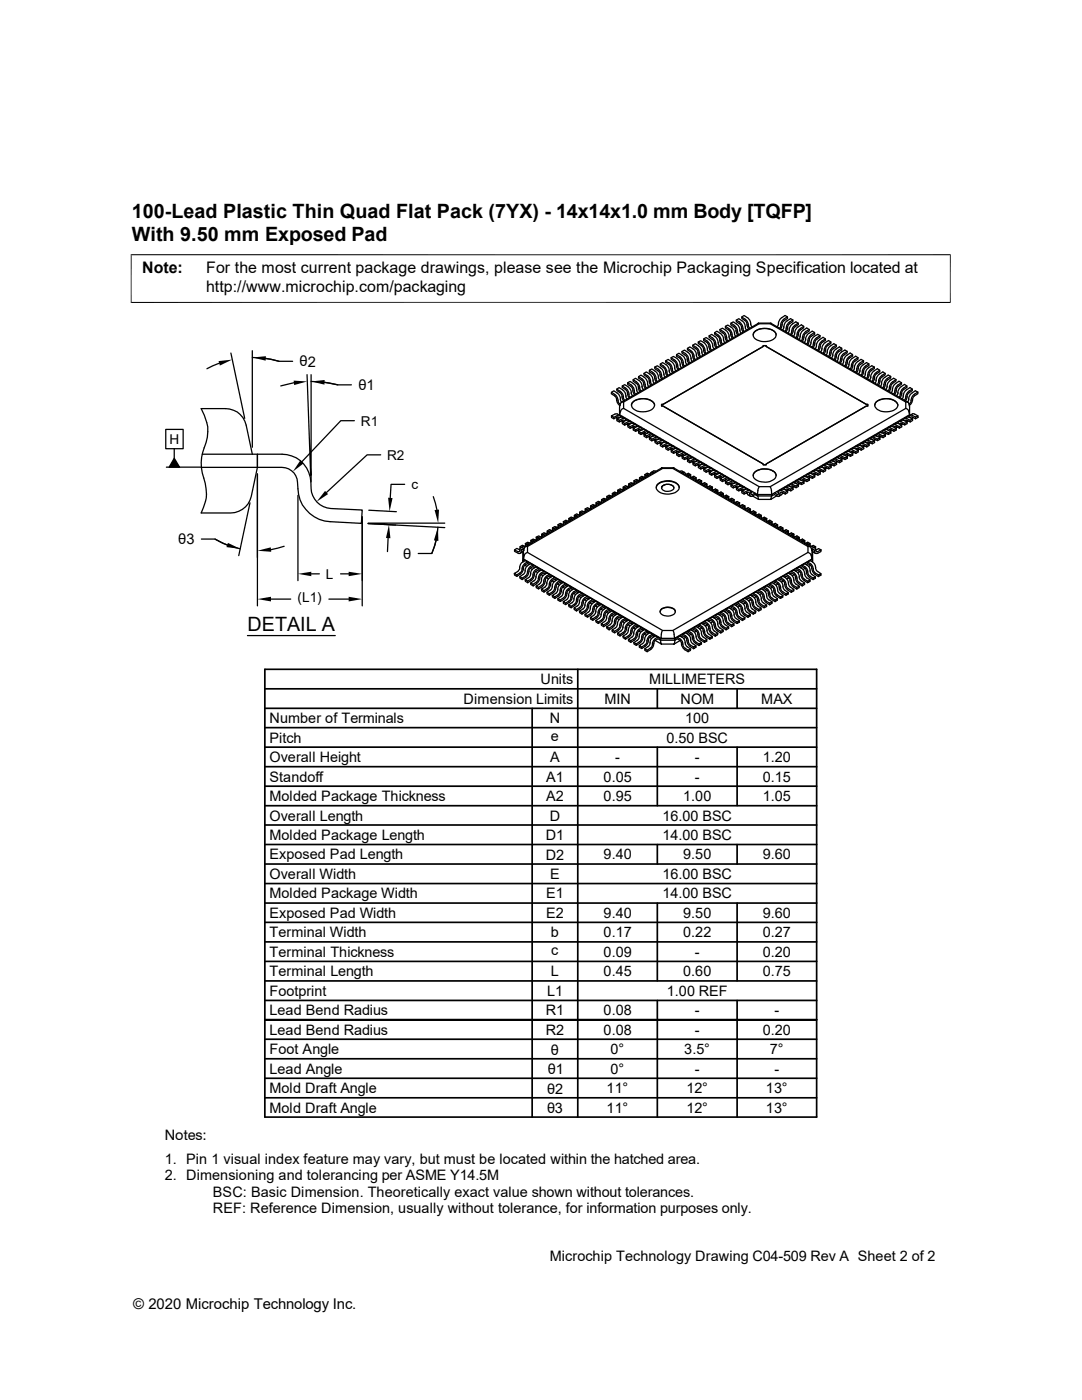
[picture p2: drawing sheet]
<svg xmlns="http://www.w3.org/2000/svg" width="216mm" height="279mm" viewBox="0 0 216 279" stroke-linecap="round" stroke-linejoin="round" font-family="sans-serif">
<defs><g id="words">
<g font-size="3.9">
<text x="26.3" y="43.5">100-Lead Plastic Thin Quad Flat Pack (7YX) - 14x14x1.0 mm Body [TQFP]</text>
<text x="26.3" y="48">With 9.50 mm Exposed Pad</text>
<text x="49.4" y="126">DETAIL A</text>
</g>
<g font-size="3.2">
<text x="28.3" y="54.6">Note:</text>
<text x="41.1" y="54.6">For the most current package drawings, please see the Microchip Packaging Specification located at</text>
<text x="41.1" y="58.3">http://www.microchip.com/packaging</text>
</g>
<text font-size="3" x="26.6" y="261.3">© 2020 Microchip Technology Inc.</text>
<g font-size="2.9">
<text x="59.7" y="73.1">θ2</text>
<text x="71.5" y="77.9">θ1</text>
<text x="35.5" y="108.6">θ3</text>
<text x="80.4" y="111.5">θ</text>
<text x="107.8" y="136.5">Units</text>
<text x="129.6" y="136.5">MILLIMETERS</text>
<text x="92.5" y="140.4">Dimension Limits</text>
<text x="120.6" y="140.4">MIN</text>
<text x="135.8" y="140.4">NOM</text>
<text x="151.9" y="140.4">MAX</text>
<text x="53.8" y="144.3">Number of Terminals</text>
<text x="53.8" y="148.2">Pitch</text>
<text x="109.7" y="144.3">N</text>
<text x="109.9" y="147.9">e</text>
<text x="133" y="148.2">0.50 BSC</text>
<text x="136.7" y="144.3">100</text>
<text x="53.8" y="152.1">Overall Height</text>
<text x="53.8" y="156">Standoff</text>
<text x="109" y="156">A1</text>
<text x="109.8" y="152.1">A</text>
<text x="120.5" y="156">0.05</text>
<text x="122.7" y="152.1">-</text>
<text x="138.7" y="152.1">-</text>
<text x="138.7" y="156">-</text>
<text x="152.2" y="152.1">1.20</text>
<text x="152.2" y="156">0.15</text>
<text x="53.8" y="159.9">Molded Package Thickness</text>
<text x="109" y="159.9">A2</text>
<text x="120.5" y="159.9">0.95</text>
<text x="136.3" y="159.9">1.00</text>
<text x="152.2" y="159.9">1.05</text>
<text x="53.8" y="163.8">Overall Length</text>
<text x="53.8" y="167.7">Molded Package Length</text>
<text x="108.9" y="167.7">D1</text>
<text x="109.7" y="163.8">D</text>
<text x="132.2" y="163.8">16.00 BSC</text>
<text x="132.2" y="167.7">14.00 BSC</text>
<text x="53.8" y="171.5">Exposed Pad Length</text>
<text x="108.9" y="171.5">D2</text>
<text x="120.5" y="171.5">9.40</text>
<text x="136.3" y="171.5">9.50</text>
<text x="152.2" y="171.5">9.60</text>
<text x="53.8" y="179.3">Molded Package Width</text>
<text x="53.8" y="175.4">Overall Width</text>
<text x="109" y="179.3">E1</text>
<text x="109.8" y="175.4">E</text>
<text x="132.2" y="175.4">16.00 BSC</text>
<text x="132.2" y="179.3">14.00 BSC</text>
<text x="53.8" y="183.2">Exposed Pad Width</text>
<text x="109" y="183.2">E2</text>
<text x="120.5" y="183.2">9.40</text>
<text x="136.3" y="183.2">9.50</text>
<text x="152.2" y="183.2">9.60</text>
<text x="53.8" y="187.1">Terminal Width</text>
<text x="53.8" y="190.9">Terminal Thickness</text>
<text x="109.9" y="187">b</text>
<text x="110" y="190.7">c</text>
<text x="120.5" y="187.1">0.17</text>
<text x="120.5" y="190.9">0.09</text>
<text x="136.3" y="187.1">0.22</text>
<text x="138.7" y="190.9">-</text>
<text x="152.2" y="190.9">0.20</text>
<text x="152.2" y="187.1">0.27</text>
<text x="53.8" y="194.8">Terminal Length</text>
<text x="109.9" y="194.8">L</text>
<text x="120.5" y="194.8">0.45</text>
<text x="136.3" y="194.8">0.60</text>
<text x="152.2" y="194.8">0.75</text>
<text x="53.8" y="198.7">Footprint</text>
<text x="53.8" y="202.6">Lead Bend Radius</text>
<text x="108.9" y="202.6">R1</text>
<text x="109.1" y="198.7">L1</text>
<text x="120.5" y="202.6">0.08</text>
<text x="133.1" y="198.7">1.00 REF</text>
<text x="138.7" y="202.6">-</text>
<text x="154.5" y="202.6">-</text>
<text x="53.8" y="206.5">Lead Bend Radius</text>
<text x="108.9" y="206.5">R2</text>
<text x="120.5" y="206.5">0.08</text>
<text x="138.7" y="206.5">-</text>
<text x="152.2" y="206.5">0.20</text>
<text x="53.8" y="210.4">Foot Angle</text>
<text x="53.8" y="214.3">Lead Angle</text>
<text x="109.3" y="214.4">θ1</text>
<text x="109.9" y="210.5">θ</text>
<text x="121.8" y="210.4">0°</text>
<text x="121.8" y="214.3">0°</text>
<text x="136.5" y="210.4">3.5°</text>
<text x="138.7" y="214.3">-</text>
<text x="153.6" y="210.4">7°</text>
<text x="154.5" y="214.3">-</text>
<text x="53.8" y="218.2">Mold Draft Angle</text>
<text x="109.1" y="218.3">θ2</text>
<text x="121" y="218.2">11°</text>
<text x="137" y="218.2">12°</text>
<text x="152.8" y="218.2">13°</text>
<text x="32.9" y="227.6">Notes:</text>
<text x="53.8" y="222.1">Mold Draft Angle</text>
<text x="109.1" y="222.2">θ3</text>
<text x="121" y="222.1">11°</text>
<text x="137" y="222.1">12°</text>
<text x="152.8" y="222.1">13°</text>
<text x="32.9" y="232.2">1. Pin 1 visual index feature may vary, but must be located within the hatched area.</text>
<text x="32.9" y="235.5">2. Dimensioning and tolerancing per ASME Y14.5M</text>
<text x="42.5" y="238.8">BSC: Basic Dimension. Theoretically exact value shown without tolerances.</text>
<text x="42.5" y="242.1">REF: Reference Dimension, usually without tolerance, for information purposes only.</text>
<text x="109.7" y="251.6">Microchip Technology Drawing C04-509 Rev A Sheet 2 of 2</text>
</g>
<g font-size="2.7">
<text x="33.8" y="88.6">H</text>
<text x="72" y="84.9">R1</text>
<text x="77.2" y="91.8">R2</text>
<text x="82.1" y="97.6">c</text>
<text x="65" y="115.5">L</text>
<text x="59.4" y="120.2">(L1)</text>
</g>
</g></defs>
<g fill="none" stroke="#000" stroke-width=".25">
<path d="M43.7 72.5l-2.4 1.1M46.1 70.5l2.7 13M50.3 71.3l3.6 .4 1.8 .4M50.3 70v19.3M53 71.5l2.7 .6h2.7M58.6 76.4l-2.6 .6M61.3 74.8l.7 20M62.1 76.1l3.6 .3 1.7 .4M62.1 74.8v21.3M64.8 76.3l2.6 .5h2.7M122 78.3l1 .7 .4 1.3 .4 .4M123.1 77.7l.6 .4a2.81 2.81 0 0 1 .9 1.7v.1"/>
<path d="M124.2 77l.6 .4a2.39 2.39 0 0 1 .8 1.7l.1 .2M125.2 79.6l-.3-.5a1.59 1.59 0 0 0-.7-1.3l-.7-.4-.4 .3v.2l.9 .8 .4 1.3M125.2 76.4l.7 .4a2.97 2.97 0 0 1 .8 1.7l.1 .1M126.2 79l-.2-.4a1.61 1.61 0 0 0-.7-1.5l-.7-.3-.4 .2-.1 .3 .9 .6 .5 1.5M126.3 75.8l.8 .5a2.02 2.02 0 0 1 .6 1.5l.2 .2M127.3 78.4l-.2-.3-.2-.9-.4-.6-.8-.5-.5 .3v.3l.9 .7 .3 1 .2 .4M127.4 75.2l1.1 .7 .2 1.2 .3 .3M128.4 77.7l-.3-.5a1.4 1.4 0 0 0-.6-1.3l-.7-.4-.5 .3v.3l1 .7 .4 1.4M128.5 74.5l.6 .4a2.81 2.81 0 0 1 .9 1.7l.1 .2M129.5 77.1l-.3-.5a1.59 1.59 0 0 0-.7-1.3l-.6-.4-.5 .3v.3l.9 .6 .2 1 .3 .4M129.6 73.9l.6 .4a2.39 2.39 0 0 1 .8 1.7l.2 .1M130.6 76.5l-.3-.5a1.59 1.59 0 0 0-.7-1.4l-.6-.4-.5 .3v.3l.8 .6 .5 1.5"/>
<path d="M130.7 73.3l.6 .4a2.97 2.97 0 0 1 .8 1.7l.2 .1M131.6 75.9l-.2-.4-.1-.6-.5-.8-.7-.5-.5 .3v.3l.6 .4 .4 .4 .4 1.3M131.8 72.7l1 .7 .5 1.5M132.7 75.2l-.2-.2v-.4a1.61 1.61 0 0 0-.7-1.2l-.6-.4-.5 .3v.3l.8 .6 .3 1.1 .3 .3M132.8 72l1.1 .8 .3 1.1 .2 .4M133.8 74.6l-.3-.5a1.4 1.4 0 0 0-.6-1.3l-.7-.4-.4 .3v.3l.9 .7 .4 1.3M133.9 71.4l.6 .4a2.81 2.81 0 0 1 .9 1.7l.1 .1M134.9 74l-.3-.5a1.59 1.59 0 0 0-.6-1.4l-.7-.4-.5 .3v.3l.9 .7 .3 1 .2 .4M135 70.8l.6 .4a2.38 2.38 0 0 1 .9 1.7l.1 .1M136 73.4l-.3-.5a1.59 1.59 0 0 0-.6-1.4l-.7-.4-.5 .3v.3l.8 .5 .6 1.6M136.1 70.2l.7 .3a2.97 2.97 0 0 1 .8 1.8l.1 .1M137 72.7l-.2-.4v-.5l-.6-.8-.7-.5-.5 .3v.3l.6 .4 .4 .4 .4 1.2"/>
<path d="M137.2 69.5l1 .8 .5 1.5M138.1 72.1l-.2-.2v-.4a1.61 1.61 0 0 0-.7-1.2l-.6-.4-.5 .3v.3l.9 .6 .2 1 .3 .4M138.2 68.9l.7 .4a2.33 2.33 0 0 1 .8 1.6l.1 .2M139.2 71.5l-.2-.5a1.4 1.4 0 0 0-.7-1.3l-.7-.5-.4 .3v.3l.9 .7 .4 1.4M139.3 68.3l.7 .4a2.81 2.81 0 0 1 .8 1.7l.1 .1M140.3 70.9l-.2-.5a1.59 1.59 0 0 0-.7-1.4l-.7-.4-.5 .3v.3l.9 .6 .3 1.1 .2 .4M140.4 67.6l.7 .4a2.97 2.97 0 0 1 .8 1.8l.1 .1M141.4 70.2l-.2-.3-.2-.8-.3-.5-.9-.6-.5 .3v.3l.8 .5 .6 1.5M141.5 67l.7 .4a2.97 2.97 0 0 1 .8 1.7l.1 .2M142.5 69.6l-.3-.4v-.6l-.5-.7-.8-.5-.5 .2v.4l.7 .3 .3 .5 .4 1.2M142.6 66.4l1 .8 .6 1.4M143.6 69l-.3-.4v-.3a1.61 1.61 0 0 0-.7-1.1l-.6-.5-.5 .3v.3l.9 .7 .2 1 .3 .4"/>
<path d="M143.7 65.8l.6 .4a2.32 2.32 0 0 1 .8 1.6l.2 .2M144.6 68.3l-.2-.4a1.35 1.35 0 0 0-.7-1.4l-.6-.4-.5 .3v.3l.9 .7 .4 1.4M144.8 65.1l.6 .4a2.81 2.81 0 0 1 .8 1.7l.1 .2M145.7 67.7l-.2-.4a1.61 1.61 0 0 0-.7-1.4l-.6-.4-.5 .3v.3l.8 .6 .3 1 .2 .4M145.9 64.5l.6 .4a2.97 2.97 0 0 1 .8 1.7l.1 .2M146.8 67.1l-.2-.3-.2-.8-.3-.5-.9-.6-.4 .2v.4l.8 .5 .5 1.5M146.9 63.9l.7 .4a2.97 2.97 0 0 1 .8 1.7l.1 .1M147.9 66.5l-.3-.7a1.61 1.61 0 0 0-.6-1.1l-.7-.5-.4 .3-.1 .3 .8 .5 .2 .3 .2 .9 .2 .4M148 63.3l1 .7 .6 1.5M149 65.8l-.3-.3v-.3a1.61 1.61 0 0 0-.6-1.2l-.7-.4-.5 .3v.3l.9 .6 .3 1.1 .2 .4M150 65.2l-.2-.6a1.33 1.33 0 0 0-.7-1.2l-.6-.4-.5 .3v.3l.9 .7 .5 1.3M150.3 66.9a2.02 2.02 0 0 1 2.3-1.4 2.02 2.02 0 0 1 2.3 1.4"/>
<path d="M150.5 66.3a3.3 3.3 0 0 1 4.2 0l.1 .3a1.5 1.5 0 0 1-1.6 1.5 2.9 2.9 0 0 1-2.8-.9l-.1-.4zM151.3 64.5h2.5M151.5 64.6l-.2-.1-27.3 15.8M153.7 64.6l.1-.1 27.4 15.8M155.1 65.2l.2-.6a1.61 1.61 0 0 1 .7-1.2l.6-.4 .5 .2 .1 .4-1 .7-.4 1.3M156.1 65.8l.3-.3 .1-.8 .4-.6 .8-.5 .5 .3v.3l-.9 .6-.2 1-.3 .4M157.1 63.2l-.6 .4a2.38 2.38 0 0 0-.8 1.8l-.2 .1M157.2 66.5l.3-.4a1.61 1.61 0 0 1 .7-1.5l.6-.4 .5 .3v.3l-.9 .6-.2 .9-.3 .6M158.2 63.9l-.7 .4a2.32 2.32 0 0 0-.7 1.6l-.2 .2M158.3 67.1l.3-.5a1.59 1.59 0 0 1 .6-1.4l.7-.4 .5 .3v.3l-1 .7-.4 1.4M159.3 64.5l-.7 .4a2.32 2.32 0 0 0-.7 1.7l-.2 .1M159.4 67.7l.2-.2 .1-.4a1.61 1.61 0 0 1 .6-1.2l.7-.4 .5 .3v.3l-.9 .6-.3 1-.2 .4"/>
<path d="M160.4 65.1l-1 .8-.6 1.5M160.5 68.3l.2-.3 .1-.6 .5-.8 .8-.5 .4 .2 .1 .4-1 .7-.4 1.3M161.5 65.8l-.8 .5a2 2 0 0 0-.6 1.4l-.2 .3M161.6 69l.2-.4 .1-.8 .6-.7 .7-.4 .4 .3v.3l-.9 .6-.2 1.1-.3 .4M162.5 66.3l-.6 .5a2.38 2.38 0 0 0-.8 1.7l-.1 .1M162.7 69.6l.2-.5a1.59 1.59 0 0 1 .7-1.4l.6-.4 .5 .3v.3l-.9 .7-.2 .9-.3 .5M163.6 67l-.6 .4a2.32 2.32 0 0 0-.8 1.7l-.2 .1M163.7 70.2l.3-.5a1.59 1.59 0 0 1 .6-1.3l.7-.4 .5 .3v.3l-.9 .7-.5 1.3M164.7 67.6l-.6 .4a2.32 2.32 0 0 0-.8 1.7l-.2 .2M164.8 70.8l.2-.2 .1-.4a1.61 1.61 0 0 1 .6-1.2l.7-.4 .5 .3v.3l-.9 .6-.3 1.1-.2 .4M165.8 68.3l-1 .7-.6 1.5M165.9 71.5l.3-.7a1.33 1.33 0 0 1 .6-1.1l.7-.5 .4 .3 .1 .3-1 .7-.4 1.4"/>
<path d="M166.9 68.9l-.7 .4a2.97 2.97 0 0 0-.8 1.7l-.1 .1M167 72.1l.2-.5a1.59 1.59 0 0 1 .7-1.4l.7-.3 .5 .2v.3l-.9 .6-.3 1.1-.2 .4M167.9 69.5l-.6 .4a1.94 1.94 0 0 0-.7 1.7l-.2 .1M168.1 72.7l.2-.5a1.59 1.59 0 0 1 .7-1.3l.6-.4 .5 .3 .1 .2-.9 .7-.2 .9-.3 .5M169.1 70.1l-.7 .4a2.32 2.32 0 0 0-.8 1.7l-.2 .2M169.1 73.3l.3-.3v-.3a1.61 1.61 0 0 1 .7-1.2l.6-.4 .5 .3v.3l-.9 .7-.4 1.4M170.1 70.8l-1 .7-.3 1.2-.3 .3M170.2 74l.2-.3 .1-.4a1.61 1.61 0 0 1 .7-1.2l.6-.4 .5 .3v.3l-.9 .7-.2 1-.3 .4M171.2 71.4l-1 .7-.6 1.5M171.3 74.6l.3-.7a1.33 1.33 0 0 1 .7-1.1l.6-.4 .5 .2v.4l-1 .7-.4 1.3M172.3 72l-.7 .4a2.97 2.97 0 0 0-.8 1.7l-.1 .2M172.4 75.2l.2-.5a1.59 1.59 0 0 1 .7-1.3l.7-.4 .5 .3v.2l-.9 .7-.3 1-.2 .4"/>
<path d="M173.4 72.6l-.7 .4a1.94 1.94 0 0 0-.7 1.7l-.2 .2M173.5 75.8l.2-.4a1.59 1.59 0 0 1 .7-1.4l.7-.4 .4 .3 .1 .3-.9 .6-.2 .9-.3 .6M174.5 73.3l-.7 .4a2.32 2.32 0 0 0-.8 1.6l-.1 .2M174.6 76.5l.2-.4v-.3a1.61 1.61 0 0 1 .7-1.2l.7-.4 .4 .3v.3l-.9 .7-.4 1.4M175.5 73.9l-1 .7-.2 .6-.1 .7-.2 .2M175.7 77.1l.2-.3 .1-.7 .5-.7 .7-.5 .5 .2v.4l-.9 .6-.2 1-.3 .4M176.6 74.5l-.7 .5a2.39 2.39 0 0 0-.7 1.6l-.1 .2M176.8 77.7l.2-.5a1.43 1.43 0 0 1 .7-1.3l.6-.4 .5 .2v.3l-.8 .6-.6 1.5M177.7 75.1l-.6 .4a2.97 2.97 0 0 0-.9 1.8l-.1 .1M177.8 78.4l.3-.5a1.59 1.59 0 0 1 .6-1.4l.7-.4 .5 .3v.3l-.9 .6-.3 1.1-.2 .4M178.8 75.7l-.6 .5a1.94 1.94 0 0 0-.8 1.6l-.2 .2M178.9 79l.3-.5a1.59 1.59 0 0 1 .6-1.4l.7-.4 .4 .3 .1 .3-.9 .6-.5 1.5"/>
<path d="M179.9 76.4l-.7 .4a2.33 2.33 0 0 0-.8 1.6l-.1 .2M180 79.6l.2-.3v-.3a1.61 1.61 0 0 1 .7-1.2l.7-.4 .4 .3v.2l-.9 .8-.4 1.3M180.9 77l-1 .8-.5 1.5M182 77.7l-.6 .3a1.93 1.93 0 0 0-.8 1.6l-.1 .3M183.1 78.2l-.6 .5a2.97 2.97 0 0 0-.8 1.7l-.3 .2M33.1 85.7h3.4v3.8h-3.4zM33.2 93.2h7M34.8 91.5l1 1.7h-2zM34.8 89.5v2M40.4 90.6h15.9a5.9 5.9 0 0 1 5.8 6.9 4.2 4.2 0 0 0 3.9 4l6.3 .3-.2 2.6-6.2-.3a6.8 6.8 0 0 1-6.5-6.6 4 4 0 0 0-1.2-3.5l-.6-.4-1.3-.3h-16.1M50.3 90.6l-1.2-5.8a4.2 4.2 0 0 0-4.1-3.3h-4.9a8 8 0 0 1 .6 7.9 9.3 9.3 0 0 0 .3 7 7.7 7.7 0 0 1-.9 6h6a4.3 4.3 0 0 0 4-3.3l1.3-5.8v-2.7v2.7M51.4 94.6v26.3"/>
<path d="M59.4 98.9v17M70.7 84h-2.7l-7.7 8.1M76 90.8h-2.7l-8.1 7.5M80.7 96.7h-2.7l-.1 2.7M86.5 99.1l.7 2.6M120 99.7l.3 .1M120.6 100a.38 .38 0 0 0-.4-.1 .38 .38 0 0 0-.2 .4M120.8 99.6l-.3-.1-.5 .2v.3M121.1 99.7l-.3-.1-.6 .3M121.1 99.7h.1M121.1 99.1l.2 .1M121.7 99.3a.38 .38 0 0 0-.4 0 .38 .38 0 0 0-.2 .4"/>
<path d="M121.9 99l-.3-.2-.5 .3v.3M122 83v.3l.5 .3 .8-.4 .2 .2M122.1 99.1l-.3-.1-.5 .3M122.1 99.1h.1M122.2 98.5l.2 .1M122.8 98.7a.37 .37 0 0 0-.5 0 .37 .37 0 0 0-.2 .4M122.9 98.4l-.2-.2-.5 .3v.3M123.1 83.3v.7l.5 .2 .7-.4 .3 .2M123.2 98.4h-.3l-.6 .3M123.2 98.4h.1M123.2 97.8l.3 .2M123.6 83.9l.6-.4a.45 .45 0 0 1 .7 .4"/>
<path d="M123.8 83.2h.1M123.8 83.2a.43 .43 0 0 0-.6-.3l-.7 .4M123.9 98.1a.37 .37 0 0 0-.5-.1 .37 .37 0 0 0-.2 .4M124.1 97.7l-.3-.2-.6 .3 .1 .4M124.1 80.2l-.3-.2v-.4a1.61 1.61 0 0 0-.7-1.2l-.6-.4-.5 .3v.3l.9 .6 .3 1.1 .5 .6M124.2 83.9v.3M124.2 84.3v.3l.4 .2 .8-.3 .3 .1M124.2 84h-.3M124.2 83.1l-.2 .1M124.3 97.8l-.3-.1-.6 .3M124.3 97.8h.1M124.3 97.2l.3 .1"/>
<path d="M124.4 80.2l27.1-15.6h2.2l27 15.6v1.3l-27 15.6h-2.2l-27.1-15.6zM124.4 81.5l-.5 .3-.3 1 27.5 15.9 .1-.9 .3-.7M124.4 80.2l-.5 .1-.3 .9v1.7l-.7-.3-.9 .4 .5 .3v.3M124.6 83.4v.1M124.7 83.5l-.7-.3-.9 .4 .5 .3v.3M124.7 84.5l.6-.3a.43 .43 0 0 1 .7 .3M124.9 97.5a.39 .39 0 0 0-.4-.1 .39 .39 0 0 0-.2 .4M124.9 97.5h.1M125.2 97.1l-.4-.2-.5 .3 .1 .3M125.2 84.6l-.2 .1M125.2 84.6l.1 .6 .4 .3 .7-.4M125.2 84.6h.1"/>
<path d="M125.2 83.7l-.1 .1M125.4 97.2l-.3-.1-.6 .3M125.4 97.2h.1M125.4 96.6l.3 .1M125.7 85.1l.7-.3a.39 .39 0 0 1 .4 0 .39 .39 0 0 1 .3 .3M125.7 84h-.1M125.8 84.2l-.8-.4-.8 .5 .5 .2-.1 .3M126 80.9a1.81 1.81 0 0 1 1.9-1.3 2.68 2.68 0 0 1 2.7 1v.3M126 84.5h.1M126 96.8a.39 .39 0 0 0-.4 0 .39 .39 0 0 0-.2 .4M126.2 96.4l-.3-.1-.5 .3v.3M126.3 80.3a3.1 3.1 0 0 1 4.3 .3 1.5 1.5 0 0 1-1.7 1.5 2.46 2.46 0 0 1-2.9-1.1v-.2z"/>
<path d="M126.3 85.3v.5l.5 .3 .8-.4 .3 .2M126.3 85.2l-.3 .1M126.3 85.1v.2M126.3 85.2h.1M126.3 84.3l-.2 .2M126.4 85.1h.3l.1 .2M126.5 96.5h-.5l-.4 .3M126.5 96.5h.1M126.5 95.9l.3 .2M126.5 96.5v.1M126.8 84.6l-.1 .1M126.9 84.8l-.9-.3-.7 .3 .4 .3v.4"/>
<path d="M127.1 85.1h.1M127.1 96.2a.36 .36 0 0 0-.4-.1 .36 .36 0 0 0-.2 .4M127.3 95.9l-.3-.2-.5 .2v.4M127.4 85.9l-.3 .1M127.4 85.9v.6l.5 .2 .8-.4 .3 .2M127.4 85.8v.1M127.4 85.9h.1M127.4 85l-.2 .1M127.6 95.9h-.4l-.5 .3M127.6 95.9h.1M127.6 95.3l.3 .2M127.9 85.2l-.1 .1"/>
<path d="M127.9 85.4l-.8-.3-.7 .4 .4 .3v.3M128.2 85.7a.41 .41 0 0 0-.3-.3 .41 .41 0 0 0-.4 0l-.7 .4M128.2 85.7h.1M128.2 95.6a.37 .37 0 0 0-.4-.1 .37 .37 0 0 0-.2 .4M128.4 95.2l-.3-.1-.5 .2v.4M128.5 86.4v.7l.5 .2 .7-.3 .3 .1M128.5 85.6l-.2 .1M128.5 86.5h-.3M128.7 95.3l-.4-.1-.6 .3M128.7 94.7l.3 .1M128.7 95.3h.1M129 87l.6-.3a.41 .41 0 0 1 .5-.1 .41 .41 0 0 1 .2 .4"/>
<path d="M129 85.9l-.1 .1M129 86l-.7-.3-.9 .4 .5 .3v.3M129.2 86.3l.1 .1M129.3 86.4a.43 .43 0 0 0-.7-.3l-.7 .3M129.3 95a.37 .37 0 0 0-.5-.1 .37 .37 0 0 0-.1 .4M129.5 94.6l-.3-.2-.5 .3v.4M129.6 87.1l-.3 .1M129.6 87.4v.3l.5 .3 .7-.4 .3 .2M129.6 87.1v.2M129.6 86.2l-.2 .1M129.7 94.7l-.3-.1-.6 .3M129.7 94.7h.1"/>
<path d="M130.1 86.5h-.1M130.1 87.6l.6-.3a.43 .43 0 0 1 .7 .3M130.1 86.7l-.7-.4-.9 .5 .5 .2v.3M130.3 87h.1M130.4 94.3a.41 .41 0 0 0-.4 0 .41 .41 0 0 0-.3 .4M130.7 87.8v.5l.5 .3 .7-.4 .3 .2M130.7 87.7l-.3 .1M130.7 87.7h.1M130.7 87.7v.1M130.7 86.8l-.2 .2M130.9 94.1l-.4-.1-.6 .3M131 97.3a2.05 2.05 0 0 1 2.2-1.3 2.08 2.08 0 0 1 2.3 1.3"/>
<path d="M131.1 96.7a3.2 3.2 0 0 1 4.2 0 1.01 1.01 0 0 1-.6 1.6 3.1 3.1 0 0 1-3.7-.8zM131.2 88.3l.6-.4a.39 .39 0 0 1 .5 0 .39 .39 0 0 1 .2 .4M131.2 87.1l-.2 .1M131.2 87.3l-.8-.3-.8 .4 .5 .2v.4M131.4 87.6h.1M131.8 88.4h-.3M131.8 88.4v.6l.4 .2 .8-.4 .3 .2M131.8 88.4h.1M131.8 87.5l-.3 .1M131.8 88.3v.1M132 80.7h.3l20-11.6v-.1h.6v.1l20 11.6h.3v.3h-.3l-20 11.6v.2h-.6v-.2l-20-11.6h-.3zM132 97.4l.1-.3 .3-.2a.54 .54 0 0 0-.4 .6 .54 .54 0 0 0 .5 .4 1.59 1.59 0 0 0 2-.5 1.33 1.33 0 0 0-2.1-.5 1.42 1.42 0 0 1 2.1 .5"/>
<path d="M132.1 93.4h2.3M132.2 93.5l-.1-.1-27.3 15.7a.42 .42 0 0 1 .2-.4 .42 .42 0 0 1 .5 0M132.2 87.8h-.1M132.3 87.9l-.8-.3-.8 .4 .5 .3v.3M132.5 88.2h.1M132.8 89l.1 .3M132.8 89l-.2 .1M132.8 88.9v.1M132.8 89h.1M132.9 89.3v.3l.4 .2 .7-.3 .4 .2M132.9 88.1l-.3 .1M133.3 89.5l.7-.3a.47 .47 0 0 1 .7 .3"/>
<path d="M133.3 88.4h-.1M133.4 88.5l-.7-.3-.9 .4 .5 .3-.1 .3M133.6 88.9a.41 .41 0 0 0-.3-.4 .41 .41 0 0 0-.4 .1l-.6 .3M133.6 88.8v.1M133.9 89.5l.1 .3M133.9 88.7l-.2 .1M134 89.6l-.3 .1M134 89.9l-.1 .3 .5 .3 .7-.4h.3v.2M134.3 93.5l.1-.1 27.3 15.7M134.4 90.1l.7-.3a.41 .41 0 0 1 .4 0 .41 .41 0 0 1 .2 .3M134.4 89l-.1 .1M134.5 89.2l-.8-.4-.8 .5 .4 .2v.3"/>
<path d="M134.6 89.5h.1M135 90.2l.1 .3M135 90.5v.3l.5 .3 .7-.4 .3 .2M135 90.2l-.3 .1M135 89.3l-.2 .2M135.5 89.6l-.1 .1M135.5 89.8l-.7-.3-.8 .4 .4 .2v.4M135.5 90.8l.7-.4a.43 .43 0 0 1 .6 .4M135.6 94.1l.4-.1 .6 .3M135.7 90.1h.1M136.1 90.9h-.3M136.1 90.8v.7l.5 .2 .8-.4 .2 .2"/>
<path d="M136.1 90.9h.1M136.1 90l-.2 .1M136.1 94.4a.36 .36 0 0 1 .5-.1 .36 .36 0 0 1 .2 .4M136.6 90.3h-.1M136.6 90.4l-.8-.3-.8 .4 .5 .3v.3M136.8 94.7l.4-.1 .5 .3M136.8 94.7h.1M136.8 90.7h.1M137 94.6l.3-.1 .5 .2-.2 .1M137.2 91.5v.6l.4 .2 .8-.3 .3 .2M137.2 91.5l-.3 .1M137.2 91.4v.1"/>
<path d="M137.2 91.5h.1M137.2 90.6l-.2 .1M137.2 95a.39 .39 0 0 1 .4-.1 .39 .39 0 0 1 .3 .4M137.6 90.9h.1M137.7 91l-.8-.3-.8 .4 .5 .3v.3M137.8 94.7v.4M137.9 95.3h.4l.4 .3M137.9 95.3h.1M137.9 95.3h-.1M137.9 91.4a.39 .39 0 0 0-.2-.4 .39 .39 0 0 0-.4 .1l-.7 .3M137.9 91.3v.1M138.1 95.2l.3-.1 .5 .2-.2 .2"/>
<path d="M138.2 92.1l-.2 .1M138.2 92.1l.1 .3M138.2 92v.1M138.3 92.4v.3l.4 .3 .8-.4 .3 .2M138.3 91.2l-.2 .1M138.4 95.6h-.1a.36 .36 0 0 1 .4 0 .36 .36 0 0 1 .2 .3M138.7 92.6l.7-.3a.39 .39 0 0 1 .4 0 .39 .39 0 0 1 .3 .3M138.7 91.5l-.1 .1M138.8 91.7l-.7-.4-.9 .4 .5 .3-.1 .3M138.9 95.3v.4M138.9 95.9h.1M139 95.9h.3l.5 .3"/>
<path d="M139 92a.41 .41 0 0 0-.3-.4 .41 .41 0 0 0-.4 .1l-.6 .3M139 92h.1M139.2 95.9l.3-.2 .5 .3-.3 .1M139.3 92.7l.1 .3M139.3 91.9l-.1 .1M139.4 96.2a.37 .37 0 0 1 .4-.1 .37 .37 0 0 1 .2 .5M139.4 93l-.1 .3 .5 .3 .8-.4h.2l.1 .2M139.4 92.7l-.4 .1M139.8 93.3l.7-.4a.41 .41 0 0 1 .4 0 .41 .41 0 0 1 .3 .4M139.8 92.1l-.1 .1M139.9 92.3l-.7-.3-.9 .4 .4 .2v.4M140 96.6h.1"/>
<path d="M140 96v.3M140 96.6l.3-.1 .6 .3M140.1 92.6h.1M140.1 93.4h.3l.1 .2M140.3 96.5l.3-.2 .5 .3-.3 .1M140.4 93.6v.4l.5 .2 .7-.3 .4 .1M140.4 92.5l-.2 .1M140.5 96.9a.37 .37 0 0 1 .4-.1 .37 .37 0 0 1 .2 .4M140.9 92.8h-.1M140.9 93.9l.7-.3a.43 .43 0 0 1 .7 .3M140.9 92.9l-.8-.3-.7 .4 .4 .3v.3M141.1 96.6l-.1 .3"/>
<path d="M141.1 97.2h.1M141.1 97.2l.3-.1 .6 .3M141.2 93.2h.1M141.4 97.1l.3-.1 .5 .2-.3 .2M141.5 93.9v.7l.5 .2 .8-.3 .3 .2M141.5 93.1l-.2 .1M141.5 97.5a.36 .36 0 0 1 .5-.1 .36 .36 0 0 1 .2 .4M141.5 94l-.3 .1M142 93.4h-.1M142 93.5l-.8-.3-.8 .4 .5 .3v.3M142.2 97.8l.3-.1 .6 .4M142.2 97.8h.1"/>
<path d="M142.2 97.2l-.1 .3M142.3 93.8v.1M142.5 97.7l.3-.1 .4 .2-.2 .2M142.6 94.6l-.3 .1M142.6 94.6v.6l.5 .3 .8-.4 .2 .2M142.6 94.5v.1M142.6 94.6h.1M142.6 93.7l-.2 .2M142.6 98.1a.39 .39 0 0 1 .5 0 .39 .39 0 0 1 .2 .3M143.1 94l-.1 .1M143.1 94.2l-.7-.4-.9 .4 .5 .3v.3M143.2 97.8v.4"/>
<path d="M143.3 98.4h.3l.6 .3M143.3 98.4h.1M143.3 98.4l-.1 .1M143.4 94.5a.43 .43 0 0 0-.7-.3l-.7 .3M143.5 98.4l.4-.2 .4 .3-.2 .1M143.7 95.2v.6l.5 .3 .7-.4 .3 .2M143.7 95.2l-.3 .1M143.7 98.7h.1M143.7 94.4l-.2 .1M143.7 98.7a.36 .36 0 0 1 .5 0 .36 .36 0 0 1 .1 .4l.4-.1 .6 .3M144.2 95.8l.6-.4a.39 .39 0 0 1 .5 0 .39 .39 0 0 1 .2 .4M144.2 94.6l-.2 .1"/>
<path d="M144.2 94.8l-.7-.3-.9 .4 .5 .3v.3M144.3 98.5v.3M144.4 95.1a.41 .41 0 0 0-.2-.3 .41 .41 0 0 0-.5 0l-.6 .4M144.4 95.1h.1M144.6 99l.3-.2 .5 .3-.3 .1M144.8 95.9h-.3M144.8 95.9v.2M144.8 95.9h.1M144.8 95l-.2 .1M144.8 95.8v.1M144.8 99.4a.37 .37 0 0 1 .4-.1 .37 .37 0 0 1 .2 .4M144.8 96.2v.2l.5 .3 .7-.3h.2l.1 .1"/>
<path d="M145.2 95.3h-.1M145.3 96.4l.6-.3a.41 .41 0 0 1 .4-.1 .41 .41 0 0 1 .3 .4M145.3 95.4l-.7-.3-.9 .4 .5 .3v.3M145.4 99.7h.1M145.4 99.7l.4-.1 .5 .3M145.4 99.1v.4M145.5 95.7l.1 .1M145.7 99.6l.3-.1 .5 .2-.3 .2M145.9 96.4v.3M145.9 96.7v.4l.4 .3 .7-.4 .4 .2M145.9 96.5l-.3 .1M145.9 95.6l-.3 .1"/>
<path d="M146.3 95.9h-.1M146.4 96l-.8-.3-.8 .5 .5 .2v.3M146.4 97l.6-.3a.43 .43 0 0 1 .7 .3M146.5 99.7l-.1 .3M146.6 96.4h.1M146.9 97.1l-.2 .1M146.9 97.1l.1 .6 .4 .3 .8-.4 .3 .2M146.9 97.1h.1M146.9 96.2l-.2 .2M146.9 97v.1M147.4 96.5l-.1 .1M147.5 96.7l-.8-.3-.8 .3 .5 .3-.1 .4"/>
<path d="M147.6 97h.1M148 97.8v.6l.5 .2 .7-.3a.35 .35 0 0 1 .4 .1 .35 .35 0 0 1 0 .4l.2 .3 .4-.1M148 97.8h-.3M148 97.7v.1M148 96.9l-.2 .1M148.5 97.1l-.1 .1M148.5 98.3l.7-.4a.52 .52 0 0 1 .6 .1 .52 .52 0 0 1 .1 .6l.1 .1 .6-.3M148.6 97.3l-.8-.3-.8 .4 .4 .3v.3M148.7 97.6a.39 .39 0 0 0-.2-.3 .39 .39 0 0 0-.4 0l-.7 .4M148.7 97.6h.1M149.1 98.4h-.3M149.1 98.4l.2 .4 .4 .2"/>
<path d="M149.1 98.4h.1M149.1 98.3v.1M149.1 97.5l-.2 .1M149.6 97.8h-.1M149.6 97.9l-.7-.3-.8 .4 .4 .3v.3M149.8 98.2l.1 .1M150.2 99l.4-.3 .5 .3M150.2 99l1.2 .7M150.2 98.1l-.4 .2M150.3 94.9a2.21 2.21 0 0 1 2.7-1.3l.9 .2a1.29 1.29 0 0 1 1 1.1M150.5 94.3a3 3 0 0 1 4.3 .3l.1 .3a2.07 2.07 0 0 1-2.6 1.3 1.75 1.75 0 0 1-2-1.4zM151.2 99l.2 .7h2.4l.1-.7"/>
<path d="M154.5 98.4l.6 .3 .2-.1a.48 .48 0 0 1 .1-.6 .48 .48 0 0 1 .6-.1l.7 .4 .5-.3v.3l-.5 .3-.6-.3a.38 .38 0 0 0-.4 .1 .38 .38 0 0 0-.1 .4l-.3 .3-.8-.4-.5 .3M155 98.9l-1.2 .8M155 98.1l.3 .2M155.4 98.2l-.1 .1M155.5 97.9l.9-.3 .8 .4M155.6 97.8h.1M156.1 98.4h.3M156.1 98.4l-.1 .3-.5 .3M156.1 98.4h.1M156.1 97.5l.2 .1M156.1 98.3v.1M156.4 97.6a.41 .41 0 0 1 .3-.4 .41 .41 0 0 1 .4 .1l.6 .3 .5-.2 .1 .3-.5 .3-.8-.4-.3 .2"/>
<path d="M156.4 97.6h.1M156.6 97.3l.7-.3 .9 .4M156.7 97.1l.1 .1M156.7 98.3v.3M157.2 96.8l.2 .2M157.2 97.7l-.1 .3M157.2 97.7l.3 .1M157.5 97a.43 .43 0 0 1 .7-.3l.6 .3 .5-.3v.4l-.5 .2-.7-.3-.3 .2M157.7 97.6l.1 .4M157.8 96.5l.1 .1M158.3 97l-.1 .3M158.3 96.2l.2 .1"/>
<path d="M158.3 97.1l.3 .1M158.6 96.4a.43 .43 0 0 1 .7-.3l.6 .3 .5-.3v.3l-.5 .3-.8-.4-.2 .2M158.6 96.3v.1M158.8 96l.7-.3 .9 .4M158.8 95.9h.2M158.8 97v.3M159.4 96.5l-.1 .2-1-.4-.6 .4M159.4 96.5l.2 .1M159.4 96.4v.1M159.4 96.5h.1M159.4 95.6l.1 .1M159.7 95.8a.41 .41 0 0 1 .2-.4 .41 .41 0 0 1 .5 0l.6 .4 .5-.3v.3l-.5 .3-.7-.4h-.2l-.1 .2"/>
<path d="M159.7 95.7h.1M159.9 96.4v.3M159.9 95.3h.2M160.4 95.9h.3M160.4 95.9v.2M160.4 95l.2 .1M160.5 95.8l-.1 .1M160.7 95.1h.1M160.8 95.1a.39 .39 0 0 1 .2-.3 .39 .39 0 0 1 .4 0l.7 .3 .5-.2v.3l-.5 .3-.7-.4-.4 .2M161 94.8l.8-.3 .8 .4M161 95.8v.3M161 94.6l.1 .1"/>
<path d="M161.5 95.2v.3l-.8-.4-.8 .3M161.5 94.3l.2 .2M161.6 95.2l.2 .1M161.8 94.5a.48 .48 0 0 1 .7-.3l.7 .3 .4-.3 .1 .4-.5 .2-.8-.3-.2 .1M162.1 95.1v.4M162.1 94h.1M162.6 93.7l.2 .1M162.6 94.5l-.1 .3M162.7 94.6l.2 .1M163 93.9a.39 .39 0 0 1 .2-.4 .39 .39 0 0 1 .4 .1l.7 .3 .4-.3v.4l-.4 .2-.8-.4-.3 .2M163 93.8l-.1 .1M163.2 94.5v.3"/>
<path d="M163.2 93.4h.1M163.7 93.9l-.1 .3-.9-.4-.6 .4M163.7 94h.3M163.7 94h.1M163.7 93.1l.2 .1M164 93.2a.43 .43 0 0 1 .7-.3l.6 .4 .5-.3v.3l-.4 .3-.8-.4-.3 .2M164.1 93.2h-.1M164.2 92.9l.8-.3 .8 .4M164.3 93.9v.3M164.3 92.7l.1 .1M164.8 93.4l-.1 .2-1-.4-.6 .3M164.8 93.4h.2"/>
<path d="M164.8 93.4h.1M164.8 92.5l.1 .1M164.8 93.3v.1M165.1 92.6h.1M165.1 92.6a.41 .41 0 0 1 .2-.4 .41 .41 0 0 1 .5 .1l.6 .3 .5-.3v.4l-.5 .3-.7-.4h-.2l-.1 .2M165.3 93.3l.1 .3M165.4 92.1l.1 .1M165.8 92.7v.3M165.8 92.7l.3 .1M165.8 91.8l.2 .2M166.1 92h.1M166.2 92a.39 .39 0 0 1 .2-.4 .39 .39 0 0 1 .4 .1l.7 .3 .5-.3v.3l-.5 .3-.7-.3-.3 .1"/>
<path d="M166.4 91.7l.8-.4 .8 .4M166.4 92.6v.4M166.5 91.5h.1M166.9 92v.3l-.8-.3-.8 .3M166.9 91.2l.2 .1M167 92.1l.2 .1M167.3 91.4a.45 .45 0 0 1 .6-.4l.7 .4 .5-.3v.4l-.5 .2-.7-.4-.3 .2M167.3 91.3l-.1 .1M167.5 90.9h.2M167.5 92v.3M168 90.6l.2 .1M168 91.4l-.1 .3"/>
<path d="M168.1 91.5h.2M168.4 90.7a.39 .39 0 0 1 .2-.3 .39 .39 0 0 1 .4 0l.7 .4 .5-.3v.3l-.5 .3-.8-.4-.3 .2M168.4 90.7h-.1M168.6 91.4v.3M168.6 90.2l.1 .1M169.1 90.9v.2l-1.1-.4-.5 .3M169.1 90.9h.3M169.1 90.8v.1M169.1 90l.2 .1M169.4 90.1a.43 .43 0 0 1 .7-.3l.6 .3 .6-.3v.4l-.5 .3-.7-.4-.4 .2M169.4 90.1h.1M169.7 89.6l.1 .1"/>
<path d="M169.7 90.8v.3M170.2 90.2v.3l-.9-.4-.8 .3M170.2 90.2l.2 .1M170.2 90.1v.1M170.2 90.2h.1M170.2 89.3l.2 .2M170.5 89.5h.1M170.5 89.5a.41 .41 0 0 1 .3-.4 .41 .41 0 0 1 .4 .1l.6 .3 .5-.2 .1 .2-.6 .3-.7-.3h-.2l-.1 .1M170.6 89.5h-.4l-.6 .3M170.6 89.5l.7 .3M170.7 90.1l.1 .4M170.8 89h.1"/>
<path d="M171.3 89.6l.2 .1M171.3 89.5l-.1 .3M171.3 88.7l.2 .1M171.6 88.9a.39 .39 0 0 1 .2-.4 .39 .39 0 0 1 .5 0l.6 .4 .5-.3v.3l-.5 .3-.7-.4-.3 .2M171.6 88.8l-.1 .1M171.7 88.9l-.4-.1-.6 .3M171.7 88.9l.6 .4M171.8 88.5l.7-.3 .9 .4M171.8 88.4h.2M171.8 89.5v.3M172.4 88.9l-.1 .3M172.4 88.1l.1 .1"/>
<path d="M172.4 89h.2M172.7 88.2a.41 .41 0 0 1 .2-.3 .41 .41 0 0 1 .5 0l.6 .3 .5-.2v.3l-.5 .3-.7-.4-.3 .2M172.7 88.2h-.1M172.9 88.9v.3M172.9 87.7l.2 .1M173.4 87.5l.2 .1M173.5 88.3l.2 .1M173.5 88.4l-.1 .2M173.5 88.3h.1M173.5 88.3v.1M173.8 87.6a.39 .39 0 0 1 .2-.3 .39 .39 0 0 1 .4 0l.7 .3 .5-.3v.4l-.5 .2-.8-.3-.3 .2M173.8 87.6h-.1"/>
<path d="M174 88.2v.4M174 87.1l.1 .1M174.5 87.7v.3l-1-.4-.6 .3M174.5 87.7l.3 .1M174.5 87.6v.1M174.5 87.7h.1M174.5 86.8l.2 .2M174.6 80.9a1.69 1.69 0 0 1 1.8-1.3 2.47 2.47 0 0 1 2.8 1.3M174.8 80.3a3.3 3.3 0 0 1 4.2 .1 1 1 0 0 1-.8 1.5 3.1 3.1 0 0 1-3.5-.6 .85 .85 0 0 1 .1-1zM174.9 87a.43 .43 0 0 1 .6-.3l.7 .3 .5-.3v.4l-.5 .2-.7-.3-.4 .1M174.9 86.9l-.1 .1M175.1 86.6l.8-.3 .8 .4"/>
<path d="M175.1 87.6v.3M175.1 86.5h.1M175.6 87.1v.2l-.9-.4-.7 .4M175.6 87.1l.3 .1M175.6 87.1h.1M175.6 86.2l.2 .1M175.6 87v.1M175.9 86.3l.1 .1a.41 .41 0 0 1 .2-.4 .41 .41 0 0 1 .4 0l.7 .4 .4-.3 .1 .3-.5 .3-.8-.4h-.2l-.1 .2M176.2 87v.3M176.2 85.9h.1M176.7 86.4l-.1 .3M176.7 86.5h.1"/>
<path d="M176.7 85.6l.2 .1M176.7 86.5h.3M177.1 85.7h-.1a.43 .43 0 0 1 .7-.3l.7 .3 .4-.2v.3l-.4 .3-.8-.4-.3 .2M177.2 85.4l.7-.3 .9 .4M177.3 86.4v.3M177.3 85.2l.1 .1M177.8 85.8l-.1 .3-.7-.4-.8 .3M177.8 85.8l.2 .1M177.8 85.8h.1M177.8 85l.1 .1M178.1 85.1a.41 .41 0 0 1 .3-.4 .41 .41 0 0 1 .4 .1l.6 .3 .5-.3v.4l-.4 .2-.8-.3-.3 .2M178.4 84.6l.1 .1"/>
<path d="M178.4 85.7v.4M178.8 84.3l.2 .1M178.9 85.1l-.1 .4M178.9 85.2l.2 .1M179.2 84.5a.39 .39 0 0 1 .2-.4 .39 .39 0 0 1 .4 .1l.7 .3 .5-.3v.4l-.5 .2-.8-.4-.2 .2M179.2 84.4v.1M179.4 85.1l.1 .3M179.5 84h.1M179.9 84.6v.2l-.9-.4-.7 .4M179.9 84.6l.3 .1M179.9 84.6h.1M179.9 83.7l.2 .1"/>
<path d="M179.9 84.5v.1M180.2 83.8l.1 .1a.43 .43 0 0 1 .6-.4l.7 .4 .5-.3v.3l-.5 .3-.7-.4-.3 .2M180.5 83.5l.8-.3 .8 .4M180.5 83.4h.1M180.5 84.5v.3M180.7 80.2h.4l.2 .3 .2 .7v1.6l-.3-1-.5-.3M181 83.9v.3l-.8-.4-.8 .3M181 83.1l.2 .1M181.1 84h.2M181.1 80.2l.2-.2 .1-.7 .5-.8 .7-.5 .5 .2v.4l-.8 .6-.3 1.1-.5 .6M181.3 83.2h.1M181.4 83.2a.41 .41 0 0 1 .2-.3 .41 .41 0 0 1 .4 0l.7 .3 .4-.2 .1 .3-.5 .3-.7-.4h-.2l-.1 .2"/>
<path d="M181.5 82.9v-.1l-27.5 15.9v.3h-2.9v-.3h2.9l-.1-1.1-.2-.5M181.6 82.9l.7-.3 .8 .4M181.6 83.9v.3M182.1 83.3l-.1 .3M182.7 83.2v.4M40.2 107.6h2.7l2.4 1.2M42.9 107.6l1.6 .8 1.7 .7 1.7 .4M49.9 100.3l-2.3 10.6M54.1 119.6h3.9M56.7 109l-2.6 .7M62.1 114.5h1.6M65.6 119.6h4"/>
<path d="M68 114.5h1.6M72.3 103.1v17.8M73.5 104.5l15.2 .8M73.5 104.4h15.2M73.6 101.8l5.5 .3M77.4 107.4l-.1 2.7M87 107.9l-.8 2.6h-2.7M87.4 105.2l-.6 3.6-.6 1.7M103.1 114.7l.8-.5 .3-.6a1.23 1.23 0 0 1 .6-1.2l.5-.2-.5-.3-.7 .4-.3 .6-.2 .7-.3 .5-.7 .3 .5 .3v.3M103.7 109.7l-.6-.3-.4 .3v.3l.6 .4a.56 .56 0 0 0 .6-.2 .56 .56 0 0 0 .2-.5l.2-.1 .2 .2M103.8 109.1l.2 .1M104.2 115.4l.9-.7 .5-1.5 .8-.5-.5-.2-.5 .3a1.74 1.74 0 0 0-.7 1.5l-1 .8 .5 .3v.3"/>
<path d="M104.3 111.9l.2 .1M104.3 111.6l27.5 15.9M104.3 111.9l.1 .2M104.3 110.1l-.5 .3M104.5 109.8l-.2 .2v1.9M104.5 109.7l-.1 .1M104.5 109l-.3-.2-.4 .3v.3M104.6 109.5l-.3-.1a.46 .46 0 0 0-.5 0 .46 .46 0 0 0-.1 .6l-.4 .1-.6-.4M104.7 112.8l.4 .2M104.8 109.1l-.4-.1-.5 .3M104.8 108.5l.3 .1M105.3 109.1l26.9-15.6h2.1l26.9 15.6v1.1l-26.9 15.6h-2.1l-26.9-15.6z"/>
<path d="M105.3 110.2l-.5 .3-.4 1.1 27.5 15.8M105.3 109.1h-.5l-.2 .2-.2 .7v1.6M105.3 116l.8-.5 .3-.6a1.23 1.23 0 0 1 .5-1.2l.6-.3-.5-.3-.5 .3a1.96 1.96 0 0 0-.7 1.6l-1 .7 .5 .3v.3M105.6 112.7l-.3-.2-.6 .3-.5 1.5-1.1 .7-.4-.2-.1-.4M105.6 108.3l-.3-.1-.5 .3 .1 .3M105.8 113.4l.4 .2M105.9 108.4h-.4l-.5 .3M105.9 108.4v.1M105.9 107.8l.3 .2M106.4 116.6l.7-.5 .3-.3 .1-.5a1.21 1.21 0 0 1 .5-1l.6-.3-.6-.3-.8 .6-.4 1.4-.9 .6 .5 .3v.3M106.6 108.1a.41 .41 0 0 0-.5-.1 .41 .41 0 0 0-.2 .4M106.7 107.8l-.3-.2-.5 .2 .1 .4"/>
<path d="M106.7 113.3l-.3-.2-.6 .3-.2 .4v.3a1.61 1.61 0 0 1-.7 1.1l-.7 .5-.5-.3v-.3M106.9 114.1l.4 .2M107 107.8h-.4l-.5 .2M107 107.2l.3 .2M107 107.8h.1M107.5 117.2l.8-.6 .2-.6a1.21 1.21 0 0 1 .6-1.1l.5-.2-.5-.3-.5 .3a1.74 1.74 0 0 0-.6 1.4l-.2 .3-.8 .6 .5 .2v.3M107.6 107.5a.37 .37 0 0 0-.4-.1 .37 .37 0 0 0-.2 .4M107.8 107.1l-.3-.2-.5 .3v.3M107.8 113.9l-.3-.2-.7 .4-.2 .6a1.33 1.33 0 0 1-.7 1.2l-.6 .4-.5-.3v-.3M108 114.7l.3 .2M108.1 106.6l.2 .1M108.6 117.9l.8-.6 .2-.6a1.23 1.23 0 0 1 .6-1.2l.5-.3-.5-.2-.7 .5-.3 .5-.1 .8-.4 .4-.7 .4 .6 .3v.3"/>
<path d="M108.7 106.9a.35 .35 0 0 0-.5-.1 .35 .35 0 0 0-.1 .4l-.4-.1-.5 .3M108.9 114.5l-.4-.1-.5 .3-.3 .5a1.59 1.59 0 0 1-.7 1.3l-.6 .4-.5-.3v-.3M108.9 106.5l-.3-.2-.5 .3v.3M109.1 115.3l.3 .2M109.1 106.6l-.3-.1-.5 .3M109.1 106.6h.1M109.2 106l.2 .1M109.6 118.5l.9-.6 .6-1.6 .7-.4-.5-.3-.5 .3a1.73 1.73 0 0 0-.7 1.5l-.2 .3-.8 .5 .5 .3v.3M109.8 106.2a.38 .38 0 0 0-.5 0 .38 .38 0 0 0-.2 .4M110 105.8l-.3-.1-.5 .3v.3M110 115.2l-.4-.3-.6 .4-.3 1.1-.6 .7-.6 .4-.5-.2v-.3M110.1 115.9l.4 .2"/>
<path d="M110.2 105.9l-.2-.1-.7 .4M110.2 105.9v.1M110.2 105.3l.3 .2M110.2 105.9h.1M110.7 119.1l.8-.6 .3-.5a1.23 1.23 0 0 1 .6-1.2l.5-.3-.5-.3-.6 .4a1.7 1.7 0 0 0-.5 1.3l-.3 .5-.8 .4 .5 .3v.3M110.9 105.6a.38 .38 0 0 0-.5-.1 .38 .38 0 0 0-.2 .4M111 115.8l-.3-.2-.6 .3-.5 1.5-1 .8-.5-.3-.1-.3M111.1 105.2l-.4-.1-.5 .2 .1 .4M111.2 116.6l.4 .2M111.3 105.3h-.4l-.5 .3M111.3 105.3h.1M111.4 104.7l.2 .2"/>
<path d="M111.8 119.7l.7-.4 .3-.4 .1-.4a1.21 1.21 0 0 1 .6-1.1l.5-.3-.5-.2-.8 .5-.3 .5-.2 .9-.9 .7 .5 .2v.3M111.9 105a.36 .36 0 0 0-.4-.1 .36 .36 0 0 0-.2 .4M112.1 104.6l-.3-.2-.4 .3v.3M112.1 116.4l-.3-.2-.5 .3-.3 .4v.3a1.61 1.61 0 0 1-.7 1.2l-.7 .4-.5-.3v-.3M112.3 117.2l.4 .2M112.4 104.7l-.4-.1-.5 .3M112.4 104.7h.1M112.4 104.1l.3 .1M113 104.4a.37 .37 0 0 0-.4-.1 .37 .37 0 0 0-.2 .4M113.2 104l-.3-.2-.5 .3 .1 .3M113.2 117l-.3-.1-.5 .2-.4 .7a1.33 1.33 0 0 1-.6 1.2l-.7 .4-.5-.3v-.3M113.4 117.8l.4 .2"/>
<path d="M113.5 104.1l-.4-.1-.5 .3M113.5 104.1h.1M113.5 103.5l.3 .1M114.1 103.7a.39 .39 0 0 0-.4-.1 .39 .39 0 0 0-.2 .5M114.3 117.7l-.4-.3-.5 .4-.3 .4a1.61 1.61 0 0 1-.6 1.4l-.7 .4-.5-.2v-.3M114.3 103.3l-.3-.1-.5 .3 .1 .3M114.5 118.4l.4 .3M114.6 103.4l-.4-.1-.5 .4M114.6 103.4h.1M114.6 102.8l.3 .2M115.2 103.1a.35 .35 0 0 0-.4-.1 .35 .35 0 0 0-.2 .4M115.2 103.1h.1"/>
<path d="M115.4 102.7l-.3-.2-.5 .3v.4M115.4 118.3l-.4-.2-.6 .4-.2 .6a1.41 1.41 0 0 1-.6 1.1l-.7 .5-.5-.3v-.3M115.5 119.1l.5 .2M115.7 102.8l-.3-.1-.7 .4M115.7 102.8h.1M115.7 102.2l.2 .1M116.3 102.5a.36 .36 0 0 0-.5-.1 .36 .36 0 0 0-.1 .4M116.3 102.5h.1M116.4 118.9l-.3-.2-.6 .4-.2 .6a1.61 1.61 0 0 1-.7 1.2l-.6 .4-.5-.3v-.3M116.5 102.1l-.4-.1-.4 .2v.3M116.6 119.7l.4 .2M116.7 102.2l-.4-.1-.5 .3"/>
<path d="M116.7 102.2h.1M116.8 101.6l.2 .1M117.4 101.9a.36 .36 0 0 0-.5-.1 .36 .36 0 0 0-.2 .4M117.5 101.5l-.3-.2-.4 .3v.3M117.5 119.5l-.3-.1-.5 .2-.3 .4v.3a1.61 1.61 0 0 1-.7 1.2l-.7 .4-.4-.3v-.3M117.8 101.6l-.4-.1-.5 .3M117.8 101l.3 .1M117.8 101.6h.1M118.5 101.2a.37 .37 0 0 0-.5-.1 .37 .37 0 0 0-.2 .5M118.6 100.9l-.3-.2-.5 .3 .1 .3M118.9 100.3l.3 .2M119.6 100.6a.38 .38 0 0 0-.5-.1 .38 .38 0 0 0-.2 .4h-.4l-.5 .2"/>
<path d="M119.7 100.2l-.3-.2-.5 .3 .1 .4M120 100.3l-.4-.1-.5 .4M120 100.3h.1M145.9 100a.37 .37 0 0 1 .4-.1 .37 .37 0 0 1 .2 .4M146.5 100.3h.1M146.5 100.3h.4l.5 .3M146.8 100.3l.3-.2 .5 .2-.3 .2M147 100.6a.38 .38 0 0 1 .4-.1 .38 .38 0 0 1 .2 .4M147.6 100.9h.3l.6 .3M147.6 100.9h.1M147.6 100.9v.1M147.6 100.3l-.1 .4"/>
<path d="M147.9 100.9l.3-.2 .4 .3-.2 .1M148.1 101.2a.39 .39 0 0 1 .4 0 .39 .39 0 0 1 .2 .4M148.6 101v.3M148.6 101.6h.1M148.7 101.6l.3-.1 .6 .3M148.9 119.6l.3-.2 .7 .3 .2 .7a1.41 1.41 0 0 0 .6 1.1l.7 .4M148.9 101.5l.4-.2 .4 .3-.2 .1M149.1 101.9a.38 .38 0 0 1 .5-.1 .38 .38 0 0 1 .1 .4l.4-.1 .6 .3M149.7 101.6v.4M149.8 119.7l-.4 .2M150 118.9l.3-.2 .7 .5 .1 .4a1.59 1.59 0 0 0 .7 1.3l.7 .4M150 102.1l.3-.1 .5 .2-.2 .2"/>
<path d="M150.2 102.5a.37 .37 0 0 1 .5-.1 .37 .37 0 0 1 .1 .4M150.8 102.8h.1M150.8 102.2v.4M150.8 102.8h.4l.5 .3M150.9 119.1l-.4 .2M151.1 118.3l.3-.2 .5 .3 .3 .5a1.59 1.59 0 0 0 .7 1.4l.7 .4M151.1 102.8l.3-.2 .5 .2-.2 .2M151.3 103.1a.36 .36 0 0 1 .4-.1 .36 .36 0 0 1 .2 .4M151.9 102.8v.4M151.9 103.4h.5l.4 .3M151.9 103.4v.1M152 118.5l-.4 .2"/>
<path d="M152.2 117.7l.3-.2 .5 .3 .3 .4v.3a1.61 1.61 0 0 0 .7 1.1l.7 .5M152.2 103.4l.3-.2 .5 .3-.3 .1M152.4 103.7a.38 .38 0 0 1 .4 0 .38 .38 0 0 1 .2 .4M153 104.1l.3-.1 .6 .3M153 104.1h.1M153 103.5v.3M153 117.8l-.3 .2M153.3 117.1l.3-.2 .5 .3 .3 .2v.8l.3 .5 1 .7M153.3 104l.3-.2 .5 .3-.3 .1M153.5 104.4h.1M153.5 104.4a.37 .37 0 0 1 .4-.1 .37 .37 0 0 1 .2 .4M154.1 104.1l-.1 .3"/>
<path d="M154.1 104.7h.1M154.1 104.7l.3-.1 .6 .4M154.1 117.2l-.3 .2M154.3 116.4l.4-.2 .6 .4 .2 .6a1.57 1.57 0 0 0 .6 1.2l.7 .4M154.4 104.6l.3-.2 .5 .3-.3 .2M154.5 105a.37 .37 0 0 1 .5-.1 .37 .37 0 0 1 .2 .4M155.1 119.5l-.8-.6-.2-.7a1.21 1.21 0 0 0-.6-1l-.5-.3-.5 .2 .9 .8 .5 1.3 .8 .6 .4-.3v.3l-.4 .3v-.3M155.2 104.7l-.1 .4M155.2 105.3h.3l.6 .3M155.2 105.3h.1M155.2 116.6l-.4 .2M155.4 115.8l.4-.2 .5 .3 .3 .5a1.59 1.59 0 0 0 .6 1.4l.7 .4"/>
<path d="M155.5 105.3l.3-.2 .4 .3-.2 .1M155.6 105.6a.36 .36 0 0 1 .5-.1 .36 .36 0 0 1 .2 .4M156.2 118.8l-1-.8-.1-.7-.3-.6-.8-.4-.4 .2 .6 .4a1.7 1.7 0 0 1 .5 1.3l.3 .5 .8 .4 .4-.3v.4l-.5 .2 .1-.3M156.2 106h.1M156.2 105.4v.3M156.3 106l.3-.1 .6 .3M156.3 105.9v.1M156.3 115.9l-.4 .3M156.5 115.2l.3-.2 .5 .2 .4 .6a1.59 1.59 0 0 0 .6 1.3l.7 .5M156.5 105.9l.4-.2 .4 .3-.2 .1M156.8 106.2h-.1a.39 .39 0 0 1 .5 0 .39 .39 0 0 1 .2 .4M157.3 118.3l-.8-.6-.3-.6a1.23 1.23 0 0 0-.6-1.2l-.5-.3-.4 .3 .5 .3a1.73 1.73 0 0 1 .6 1.5l.3 .3 .7 .5 .5-.2v.2l-.5 .3v-.3"/>
<path d="M157.3 106v.3M157.4 106.6l.4-.1 .5 .3M157.4 106.6h.1M157.4 106.6h-.1M157.4 115.3l-.4 .2M157.6 114.5l.3-.1 .5 .3 .3 .3v.3a1.61 1.61 0 0 0 .7 1.2l.7 .4M157.6 106.5l.3-.1 .5 .2-.3 .1M157.8 106.9a.39 .39 0 0 1 .4-.1 .39 .39 0 0 1 .2 .4M158.4 117.6l-.9-.6-.2-1-.6-.7-.5-.3-.5 .3 .8 .5 .2 .3 .2 1 .3 .3 .7 .5 .5-.3v.3l-.5 .3v-.3M158.4 107.2l.4-.1 .6 .4M158.4 106.6v.3M158.5 114.7l-.4 .2"/>
<path d="M158.7 113.9l.3-.2 .6 .4 .1 .1 .2 .8 .2 .5 1 .8M158.7 107.1l.3-.2 .5 .3-.3 .2M158.9 107.5a.39 .39 0 0 1 .4 0 .39 .39 0 0 1 .2 .3M159.5 117l-1-.7-.2-1.1-.4-.5-.6-.3-.5 .3 .5 .2a1.96 1.96 0 0 1 .7 1.6l1 .7 .5-.2-.1 .3-.4 .3v-.4M159.5 107.2l-.1 .4M159.5 107.8h.1M159.5 107.8h.4l.5 .2M159.6 114.1l-.4 .2M159.7 113.3l.4-.2 .6 .4 .2 .4a1.59 1.59 0 0 0 .7 1.4l.6 .4M159.8 107.8l.3-.2 .5 .3-.3 .1M159.9 108.1a.38 .38 0 0 1 .5 0 .38 .38 0 0 1 .2 .3M160.5 116.3l-.8-.5-.2-.7a1.21 1.21 0 0 0-.6-1l-.5-.3-.5 .2 .9 .7 .5 1.4 .8 .5 .4-.3v.3l-.4 .3v-.3"/>
<path d="M160.6 108.5l.4-.1 .5 .3M160.6 107.9l-.1 .3M160.6 108.5h.1M160.6 108.4v.1M160.6 113.4l-.4 .3M160.8 112.7l.4-.2 .5 .3 .3 .5a1.59 1.59 0 0 0 .7 1.4l.6 .4M160.9 108.4l.3-.2 .4 .3-.2 .1M161 108.8a.37 .37 0 0 1 .5-.1 .37 .37 0 0 1 .2 .4M161.2 109.1h.5l.2 .2 .1 .7v1.6l-.3-1.1-.5-.3M161.6 115.7l-.6-.4-.4-.4-.1-.8-.3-.5-.8-.5-.4 .3 .6 .4a1.7 1.7 0 0 1 .5 1.3l.3 .4 .8 .5 .4-.3v.3l-.5 .3 .1-.3M161.6 108.5v.3M161.6 109.1h.1"/>
<path d="M161.7 109.1l.3-.1 .6 .3M161.7 112.8l-.4 .2M161.9 112l.3-.1-.1 .3M161.9 109.5l.3-.1a.51 .51 0 0 1 .5 .1 .51 .51 0 0 1 .1 .5l.3 .1 .7-.4-.5-.2-.5 .3M161.9 109l.4-.1 .4 .2-.2 .2M162 111.6l-27.4 15.8-.1-1.2-.2-.4M162 109.8l.2 .2v1.9M162.2 111.6l-27.5 15.9v.3h-2.9l.2 .7h2.5M162.2 110.1l.5 .3M162.7 115.1l-.8-.5-.3-.6a1.23 1.23 0 0 0-.6-1.2l-.5-.3-.4 .3 .5 .3a1.73 1.73 0 0 1 .7 1.4l.2 .4 .7 .5 .5-.3v.3l-.5 .3v-.3M162.7 109.1v.3M163.8 114.5l-.9-.7-.3-1.2-.4-.4-.6-.3-.5 .3 .8 .4 .3 .6 .1 .7 .4 .5 .6 .3 .5-.2v.3l-.5 .3v-.4"/>
<path d="M163.8 109.7v.4l-.6 .3a.56 .56 0 0 1-.6-.1 .56 .56 0 0 1-.2-.6l-.4 .1M49.4 126.8h17.5M112.9 120.4l.9-.7 .1-.6a1.21 1.21 0 0 1 .6-1l.5-.3-.4-.3-.5 .3a1.96 1.96 0 0 0-.8 1.6l-.9 .7 .5 .3v.3M114 121l.8-.5 .2-.6a1.23 1.23 0 0 1 .6-1.2l.5-.3-.4-.3-.8 .5-.2 .4-.2 .9-.3 .3-.7 .5 .5 .3v.3M115 121.6l.9-.6 .4-1.3 .9-.7-.5-.2-.5 .3a1.73 1.73 0 0 0-.7 1.4l-.2 .4-.7 .4 .4 .3v.3M116.1 122.2l.8-.5 .3-.6a1.23 1.23 0 0 1 .6-1.2l.5-.3-.5-.2-.6 .3a1.7 1.7 0 0 0-.5 1.3l-.3 .5-.8 .5 .5 .2v.4M117.2 122.9l.8-.5 .6-1.7 .8-.4-.5-.3-.7 .5-.4 .5-.2 1-.9 .6 .5 .3v.3M117.7 120.3l.4 .2M118.3 123.5l.9-.6 .3-1.3 1-.7-.5-.3-.5 .3a1.96 1.96 0 0 0-.7 1.6l-1 .7 .5 .3v.3M118.6 120.2l-.3-.2-.5 .2-.4 .6a1.59 1.59 0 0 1-.6 1.3l-.7 .5-.4-.3-.1-.3M118.8 120.9l.4 .3M119.4 124.1l.8-.5 .3-.6a1.23 1.23 0 0 1 .5-1.2l.6-.3-.5-.2-.8 .4-.2 .4-.2 .9-1 .8 .5 .3v.3"/>
<path d="M119.7 120.8l-.3-.2-.6 .3-.3 .4a1.61 1.61 0 0 1-.6 1.5l-.7 .4-.5-.3v-.3M119.9 121.6l.4 .2M120.5 124.7l.8-.5 .4-1.3 .9-.8-.5-.2-.5 .3a1.73 1.73 0 0 0-.6 1.4l-.3 .4-.7 .5 .5 .2v.4M120.8 121.4l-.3-.2-.7 .4-.2 .6a1.41 1.41 0 0 1-.6 1.2l-.7 .4-.5-.3v-.3M121 122.2l.4 .2M121.6 125.4l.8-.6 .2-.6a1.13 1.13 0 0 1 .6-1.1l.5-.3-.5-.3-.6 .4a1.83 1.83 0 0 0-.5 1.4l-.3 .3-.8 .5 .6 .3v.3M121.8 122.1l-.2-.3-.6 .4-.3 .6a1.61 1.61 0 0 1-.7 1.2l-.6 .4-.5-.3v-.3M122.1 122.8l.3 .2M122.6 126l.8-.5 .7-1.6 .7-.5-.5-.3-.7 .5-.4 .5-.2 1-.9 .6 .5 .3 .1 .3M122.9 122.7l-.3-.2-.5 .3-.3 .4v.3a1.61 1.61 0 0 1-.7 1.1l-.6 .5-.5-.3v-.3M123.1 123.4l.4 .3M123.7 126.6l.9-.6 .3-1.2 1-.8-.5-.2-.5 .3a1.96 1.96 0 0 0-.7 1.5l-1 .7 .5 .3v.3"/>
<path d="M124.1 123.3l-.4-.2-.5 .3-.3 .5a1.59 1.59 0 0 1-.7 1.4l-.6 .4-.5-.3-.1-.3M124.2 124.1l.4 .2M124.8 127.3l.8-.6 .3-.6a1.23 1.23 0 0 1 .6-1.2l.5-.3-.5-.2-.8 .5-.2 .3-.3 1.1-.9 .7 .5 .3v.3M125.1 123.9l-.3-.2-.7 .5-.2 .8-.6 .9-.6 .4-.6-.3v-.3M125.3 124.7l.4 .2M125.9 127.9l.9-.7 .3-1.2 .9-.7-.4-.3-.9 .6-.4 1.4-.9 .6 .5 .3v.3M126.2 124.6l-.3-.3-.7 .4-.2 .7a1.41 1.41 0 0 1-.6 1.1l-.7 .4-.5-.2v-.4M126.4 125.3l.4 .2M127 128.5l.8-.6 .2-.5a1.13 1.13 0 0 1 .6-1.2l.5-.3-.4-.3-.8 .5-.5 1.5-.9 .6 .5 .3v.3M127.3 125.2l-.3-.2-.6 .3-.3 .7a1.61 1.61 0 0 1-.7 1.1l-.6 .5-.5-.3v-.3M127.5 126l.4 .2M128 129.1l.8-.4 .7-1.7 .7-.5-.5-.2-.7 .4-.3 .6-.1 .5-.2 .5-.8 .5 .4 .3 .1 .3"/>
<path d="M128.4 125.8l-.4-.2-.5 .3-.3 .5a1.59 1.59 0 0 1-.7 1.4l-.6 .4-.5-.3v-.3M128.5 126.5l.5 .3M129.1 129.8l.9-.7 .4-1.2 .9-.8-.5-.2-.5 .3a1.96 1.96 0 0 0-.7 1.5l-.9 .8 .4 .3v.3M129.5 126.4l-.4-.2-.5 .3-.3 .6a1.59 1.59 0 0 1-.7 1.3l-.6 .4-.5-.3v-.3M129.6 127.2l.4 .2M130.5 127.1l-.3-.3-.6 .4-.2 .2-.1 .8-.2 .5-1 .7-.5-.2v-.4M130.7 127.8l1.3 .7M131.7 122.1a1.7 1.7 0 0 1 2.4-.7l.4 .2 .3 .5M132 121.6a2.09 2.09 0 0 1 2.7 .2 .93 .93 0 0 1-1 1.1 1.49 1.49 0 0 1-2-.9zM132.2 125.8l-.2 .4-.1 1.2h2.7M134.5 128.5l.2-.7 .4-.3 .6 .3 .3 .4a1.61 1.61 0 0 0 .7 1.5l.6 .4M134.7 127.5h-2.9v.3l-.5-.3-.6 .4-.3 .6a1.41 1.41 0 0 1-.6 1.1l-.7 .5-.4-.3v-.3"/>
<path d="M135.7 127.8l-1.2 .7M135.9 127.1l.3-.2 .6 .2 .2 .6a1.59 1.59 0 0 0 .7 1.3l.7 .5M136.8 127.2l-.4 .2M137 126.4l.3-.1 .6 .3 .2 .2v.4a1.61 1.61 0 0 0 .7 1.2l.7 .4M137.8 129.5l-.9-.6-.2-.7a1.21 1.21 0 0 0-.6-1l-.5-.3-.5 .3 .5 .3a1.96 1.96 0 0 1 .8 1.5l.9 .8 .5-.3v.3l-.5 .3v-.3M137.9 126.6l-.4 .2M138.1 125.8l.3-.2 .6 .4 .2 .5a1.4 1.4 0 0 0 .7 1.3l.7 .4M138.9 128.9l-.8-.6-.3-.6a1.23 1.23 0 0 0-.6-1.2l-.5-.2-.5 .2 .6 .3a1.74 1.74 0 0 1 .6 1.5l.4 .4 .6 .4 .5-.2v.3l-.5 .3v-.4M139 126l-.4 .2M139.2 125.2l.3-.2 .6 .3 .2 .3 .3 1.2 1 .8M140 128.2l-.9-.6-.3-1.1-.4-.5-.6-.3-.5 .2 .5 .3a1.96 1.96 0 0 1 .7 1.6l1 .7 .5-.3v.3l-.5 .3v-.3M140.1 125.3l-.4 .3"/>
<path d="M140.3 124.6l.3-.2 .6 .3 .2 .4a1.61 1.61 0 0 0 .7 1.4l.6 .5M141 127.6l-.8-.5-.2-.8a1.21 1.21 0 0 0-.6-1l-.5-.3-.5 .3 .8 .6 .3 1.1 .3 .4 .8 .5 .4-.3v.3l-.4 .3v-.3M141.2 124.7l-.5 .2M141.3 123.9l.4-.1 .5 .2 .3 .6a1.59 1.59 0 0 0 .6 1.3l.7 .4M142.1 127l-.9-.6-.1-.7a1.21 1.21 0 0 0-.6-1l-.5-.3-.5 .3 .7 .5 .3 .3 .1 .9 .4 .4 .7 .5 .4-.3v.3l-.5 .3 .1-.3M142.2 124.1l-.4 .2M142.4 123.3l.4-.2 .5 .4 .2 .2 .1 .4a1.61 1.61 0 0 0 .6 1.2l.7 .4M143.2 126.4l-.7-.5-.3-.5-.3-1.1-.9-.5-.4 .3 .5 .2a1.96 1.96 0 0 1 .7 1.6l.9 .7 .5-.2v.3l-.5 .3v-.4M143.3 123.5l-.4 .2M143.5 122.7l.3-.2 .7 .4 .2 .4a1.4 1.4 0 0 0 .6 1.3l.7 .5M144.3 125.7l-.8-.5-.3-.6a1.23 1.23 0 0 0-.6-1.2l-.5-.2-.4 .2 .7 .5 .3 .5 .1 .8 .4 .4 .6 .4 .5-.3v.3l-.5 .3v-.3M144.4 122.8l-.4 .2"/>
<path d="M144.6 122.1l.3-.3 .7 .5 .1 .4a1.59 1.59 0 0 0 .7 1.4l.6 .3M145.4 125.1l-.9-.6-.3-1.1-.3-.4-.7-.5-.5 .3 .5 .3a1.96 1.96 0 0 1 .7 1.5l1 .8 .5-.3v.3l-.5 .3v-.3M145.5 122.2l-.4 .2M145.7 121.4l.3-.1 .5 .2 .3 .6a1.59 1.59 0 0 0 .7 1.3l.6 .4M146.4 124.5l-.8-.6-.2-.5a1.23 1.23 0 0 0-.6-1.2l-.5-.3-.5 .2 .9 .7 .3 1 .3 .5 .7 .5 .4-.3v.3l-.4 .3v-.3M146.6 121.6l-.5 .2M146.7 120.8l.4-.2 .6 .4 .2 .6a1.61 1.61 0 0 0 .7 1.2l.6 .4M147.5 123.9l-.8-.7-.2-.6a1.21 1.21 0 0 0-.6-1l-.5-.3-.5 .3 .7 .4 .3 .4 .2 .9 .3 .4 .7 .4 .4-.2v.3l-.5 .2 .1-.3M147.6 121l-.4 .2M147.8 120.2l.4-.2 .5 .3 .2 .3 .1 .4a1.61 1.61 0 0 0 .7 1.1l.6 .5M148.6 123.2l-.7-.4-.3-.5-.3-1.1-.9-.6-.4 .3 .5 .3a1.96 1.96 0 0 1 .7 1.6l.9 .7 .5-.3v.3l-.5 .3v-.3M148.7 120.3l-.4 .2"/>
<path d="M149.7 122.6l-.8-.5-.3-.6a1.13 1.13 0 0 0-.5-1.2l-.6-.3-.4 .3 .9 .7 .4 1.4 .8 .5 .5-.3v.3l-.5 .3v-.3M150.8 122l-.9-.7-.3-1.1-.2-.3-.8-.5-.5 .2 .9 .6 .3 1.1 .3 .5 .7 .5 .5-.3v.3l-.5 .3v-.3M151.9 121.3l-.8-.5-.3-.6a1.23 1.23 0 0 0-.6-1.1l-.5-.3-.5 .3 .9 .5 .3 1.1 .3 .5 .7 .4 .5-.3v.4l-.5 .2v-.3M153 120.7l-.9-.6-.2-.7a1.21 1.21 0 0 0-.6-1l-.5-.3-.5 .3 .8 .5 .2 .4 .2 .9 .3 .4 .7 .4 .5-.3v.3l-.5 .3v-.3M154.1 120.1l-.8-.5-.7-1.6-.7-.5-.5 .3 .5 .3a1.96 1.96 0 0 1 .7 1.5l1 .8 .5-.3-.1 .3-.4 .3v-.3"/>
</g>
<path d="M26.2 50.7v9.8M189.6 50.7v9.8" fill="none" stroke="#000" stroke-width=".2"/>
<path d="M26.1 50.8h163.6M26.1 60.4h163.6" fill="none" stroke="#000" stroke-width=".21"/>
<g fill="#000">
<path d="M43.6 72.1l2.7-.3-2.4 1.2zM50.3 71.3l2.8-.2-.1 .9zM58.6 76l2.7 .1-2.6 .7zM62.1 76.1l2.7-.3-.1 1zM34.8 91.5l1 1.7h-2zM60 91.8l.6 .7-2.2 1.6zM64.9 98l.6 .6-2.3 1.5zM77.4 99.3l.9 .1-.6 2.7zM45.5 108.3l2.4 1.2-2.7-.3zM51.4 119.6l2.7-.5v.9zM51.4 109.9l2.6-.7 .1 .9zM59.4 114.5l2.7-.4v.9z"/>
<path d="M69.6 114.1l2.7 .4-2.7 .5zM69.6 119.1l2.7 .5-2.7 .4zM77.6 104.7l.3 2.7h-.9zM87.4 105.2l.1 2.8-.9-.2zM86.7 101.8l.9-.1-.2 2.7z"/>
</g>
<g fill="none" stroke="#000" stroke-width=".34">
<path d="M52.8 137.5h110.2M52.8 133.6h110.2v89.3h-110.2zM115.3 133.6v89.3M131.2 137.5v3.9M147.1 137.5v3.9M52.8 153h110.2M52.8 149.1h110.2M52.8 145.2h110.2M52.8 141.4h110.2M52.8 156.9h110.2M106.2 141.4v81.5M131.2 149.1v11.7"/>
<path d="M147.1 149.1v11.7M52.8 164.6h110.2M52.8 160.8h110.2M52.8 168.5h110.2M52.8 176.3h110.2M52.8 172.4h110.2M131.2 168.5v3.9M147.1 168.5v3.9M52.8 191.9h110.2M52.8 180.2h110.2M52.8 199.7h110.2M52.8 184.1h110.2"/>
<path d="M52.8 195.8h110.2M52.8 188h110.2M131.2 180.2v15.6M131.2 199.7v23.2M147.1 180.2v15.6M147.1 199.7v23.2M52.8 207.4h110.2M52.8 203.5h110.2M52.8 215.2h110.2M52.8 211.3h110.2M52.8 219.1h110.2"/>
</g>
<use href="#words"/>
</svg>
